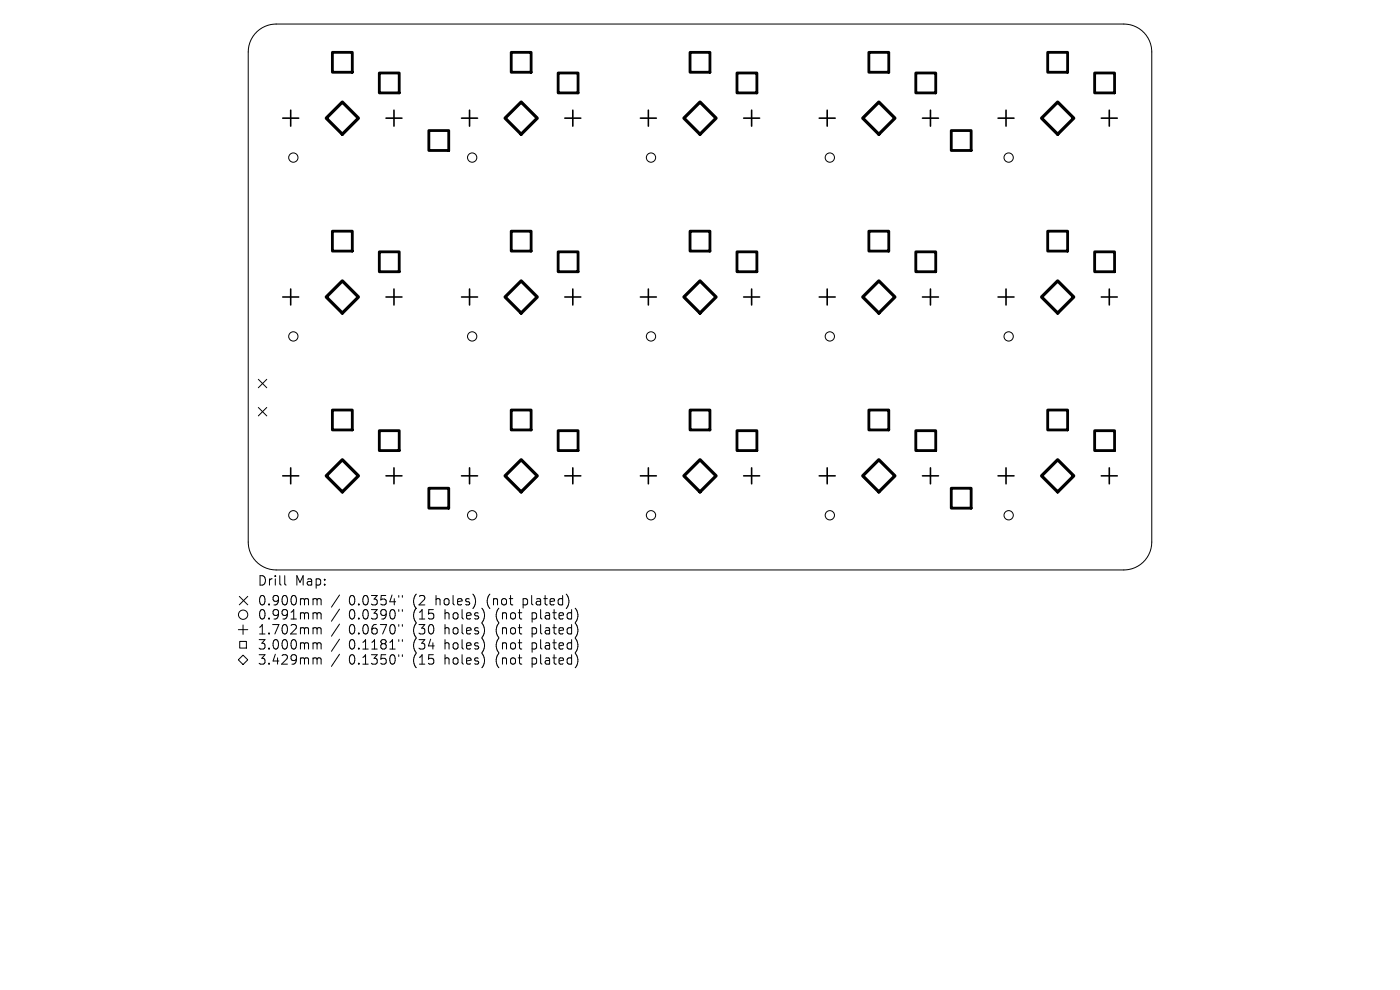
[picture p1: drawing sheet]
<svg xmlns="http://www.w3.org/2000/svg" width="297mm" height="210mm" viewBox="0 0 297 210" stroke-linecap="round" stroke-linejoin="round" font-family="sans-serif">
<defs><g id="words">
<g font-size="2.8">
<text x="54.6" y="124.5">Drill</text>
<text x="62.6" y="124.5">Map:</text>
<text x="54.6" y="128.7">0.900mm</text>
<text x="54.6" y="131.7">0.991mm</text>
<text x="74" y="128.7">0.0354&quot;</text>
<text x="74" y="131.7">0.0390&quot;</text>
<text x="87.7" y="128.7">(2</text>
<text x="87.7" y="131.7">(15</text>
<text x="92.7" y="128.7">holes)</text>
<text x="94.6" y="131.7">holes)</text>
<text x="103.8" y="128.7">(not</text>
<text x="105.7" y="131.7">(not</text>
<text x="111.6" y="128.7">plated)</text>
<text x="113.5" y="131.7">plated)</text>
<text x="54.6" y="134.9">1.702mm</text>
<text x="74" y="134.9">0.0670&quot;</text>
<text x="87.7" y="134.9">(30</text>
<text x="94.6" y="134.9">holes)</text>
<text x="105.7" y="134.9">(not</text>
<text x="113.5" y="134.9">plated)</text>
<text x="54.6" y="138.1">3.000mm</text>
<text x="54.6" y="141.3">3.429mm</text>
<text x="74" y="138.1">0.1181&quot;</text>
<text x="74" y="141.3">0.1350&quot;</text>
<text x="87.7" y="138.1">(34</text>
<text x="87.7" y="141.3">(15</text>
<text x="94.6" y="138.1">holes)</text>
<text x="94.6" y="141.3">holes)</text>
<text x="105.7" y="138.1">(not</text>
<text x="105.7" y="141.3">(not</text>
<text x="113.5" y="138.1">plated)</text>
<text x="113.5" y="141.3">plated)</text>
</g>
</g></defs>
<g fill="none" stroke="#000" stroke-width=".21">
<path d="M54.5 6.7a5.9 5.9 0 0 1 4.1-1.6h179.8a5.9 5.9 0 0 1 5.9 5.9v104a5.9 5.9 0 0 1-5.9 5.9h-179.8a5.9 5.9 0 0 1-5.9-5.9v-104a5.9 5.9 0 0 1 1.8-4.3zM54.8 80.5l1.8 1.8M54.8 86.4l1.8 1.8M56.6 80.5l-1.8 1.8M56.6 86.4l-1.8 1.8M50.6 140l1-1 1 1-1 1zM50.6 133.6h2M50.8 126.5l1.8 1.8M50.9 136.1h1.4v1.4h-1.4zM51.6 132.6v2M52.6 126.5l-1.8 1.8M60.4 122.1v1.7l.3 .3"/>
<path d="M66.7 127l.5 .1 .1 .2M66.7 130l.5 .1 .1 .2M66.7 133.2h.5l.1 .2M66.7 136.4h.3l.3 .2M66.7 139.6h.5l.1 .2M67.3 127.3l.2-.3 .5 .1 .1 1.2M67.3 127.3v1M67.3 130.3v1M67.3 133.4v1.1M67.3 136.6v1.1M67.3 139.8v1.1M67.3 130.3l.2-.3 .5 .1 .1 1.2"/>
<path d="M67.3 133.4l.2-.2h.5l.1 1.3M67.3 136.6l.2-.2h.5l.1 1.3M67.3 139.8l.2-.2h.5l.1 1.3M72 126.2l-1.7 2.6M72 129.2l-1.7 2.6M72 132.4l-1.7 2.6M72 135.6l-1.7 2.6M72 138.8l-1.7 2.6M84.6 126.3v.4M84.6 129.3v.4M84.6 132.5v.4M84.6 135.7v.4"/>
<path d="M84.6 138.9v.4M85.4 126.3v.4M85.4 129.3v.4M85.4 132.5v.4M85.4 135.7v.4M85.4 138.9v.4"/>
<circle cx="62.2" cy="33.4" r=".99"/>
<circle cx="100.2" cy="33.4" r=".99"/>
<circle cx="138.1" cy="33.4" r=".99"/>
<circle cx="176" cy="33.4" r=".99"/>
<circle cx="214" cy="33.4" r=".99"/>
<circle cx="62.2" cy="71.4" r=".99"/>
<circle cx="100.2" cy="71.4" r=".99"/>
<circle cx="138.1" cy="71.4" r=".99"/>
<circle cx="176" cy="71.4" r=".99"/>
<circle cx="214" cy="71.4" r=".99"/>
<circle cx="62.2" cy="109.3" r=".99"/>
<circle cx="100.2" cy="109.3" r=".99"/>
<circle cx="138.1" cy="109.3" r=".99"/>
<circle cx="176" cy="109.3" r=".99"/>
<circle cx="214" cy="109.3" r=".99"/>
<circle cx="51.6" cy="130.4" r=".99"/>
</g>
<g fill="none" stroke="#000" stroke-width=".34">
<path d="M60 25.1h3.4M61.7 23.4v3.4M81.9 25.1h3.4M83.6 23.4v3.4M97.9 25.1h3.4M99.6 23.4v3.4M119.8 25.1h3.4M121.5 23.4v3.4M135.9 25.1h3.3M137.5 23.4v3.4M157.8 25.1h3.3M159.5 23.4v3.4"/>
<path d="M173.8 25.1h3.4M175.5 23.4v3.4M195.7 25.1h3.4M197.4 23.4v3.4M211.7 25.1h3.4M213.4 23.4v3.4M233.6 25.1h3.4M235.3 23.4v3.4M60 63h3.4M61.7 61.3v3.4M81.9 63h3.4M83.6 61.3v3.4"/>
<path d="M97.9 63h3.4M99.6 61.3v3.4M119.8 63h3.4M121.5 61.3v3.4M135.9 63h3.3M137.5 61.3v3.4M157.8 63h3.3M159.5 61.3v3.4M173.8 63h3.4M175.5 61.3v3.4M195.7 63h3.4M197.4 61.3v3.4"/>
<path d="M211.7 63h3.4M213.4 61.3v3.4M233.6 63h3.4M235.3 61.3v3.4M61.7 99.2v3.4M83.6 99.2v3.4M99.6 99.2v3.4M121.5 99.2v3.4M137.5 99.2v3.4M159.5 99.2v3.4M175.5 99.2v3.4M197.4 99.2v3.4"/>
<path d="M213.4 99.2v3.4M235.3 99.2v3.4M60 100.9h3.4M81.9 100.9h3.4M97.9 100.9h3.4M119.8 100.9h3.4M135.9 100.9h3.3M157.8 100.9h3.3M173.8 100.9h3.4M195.7 100.9h3.4M211.7 100.9h3.4M233.6 100.9h3.4"/>
</g>
<g fill="none" stroke="#000" stroke-width=".6">
<path d="M70.5 11.1h4.2v4.2h-4.2zM80.5 15.5h4.2v4.2h-4.2zM108.5 11.1h4.2v4.2h-4.2zM118.4 15.5h4.2v4.2h-4.2zM146.4 11.1h4.2v4.2h-4.2zM156.3 15.5h4.3v4.2h-4.3zM184.3 11.1h4.3v4.2h-4.3zM194.3 15.5h4.2v4.2h-4.2zM222.3 11.1h4.2v4.2h-4.2zM232.2 15.5h4.2v4.2h-4.2zM91 27.7h4.2v4.2h-4.2zM201.8 27.7h4.2v4.2h-4.2z"/>
<path d="M70.5 49h4.2v4.3h-4.2zM80.5 53.4h4.2v4.2h-4.2zM108.5 49h4.2v4.3h-4.2zM118.4 53.4h4.2v4.2h-4.2zM146.4 49h4.2v4.3h-4.2zM156.3 53.4h4.3v4.2h-4.3zM184.3 49h4.3v4.3h-4.3zM194.3 53.4h4.2v4.2h-4.2zM222.3 49h4.2v4.3h-4.2zM232.2 53.4h4.2v4.2h-4.2zM70.5 87h4.2v4.2h-4.2zM80.5 91.4h4.2v4.2h-4.2z"/>
<path d="M108.5 87h4.2v4.2h-4.2zM118.4 91.4h4.2v4.2h-4.2zM146.4 87h4.2v4.2h-4.2zM156.3 91.4h4.3v4.2h-4.3zM184.3 87h4.3v4.2h-4.3zM194.3 91.4h4.2v4.2h-4.2zM222.3 87h4.2v4.2h-4.2zM232.2 91.4h4.2v4.2h-4.2zM91 103.6h4.2v4.2h-4.2zM201.8 103.6h4.2v4.2h-4.2z"/>
</g>
<g fill="none" stroke="#000" stroke-width=".68">
<path d="M69.2 25.1l3.4-3.5 3.4 3.5-3.4 3.4zM107.1 25.1l3.5-3.5 3.4 3.5-3.4 3.4zM145.1 25.1l3.4-3.5 3.4 3.5-3.4 3.4zM183 25.1l3.4-3.5 3.5 3.5-3.5 3.4zM221 25.1l3.4-3.5 3.4 3.5-3.4 3.4zM72.6 59.6l3.4 3.4-3.4 3.4-3.4-3.4zM110.6 59.6l3.4 3.4-3.4 3.4-3.5-3.4zM148.5 59.6l3.4 3.4-3.4 3.4-3.4-3.4zM224.4 59.6l3.4 3.4-3.4 3.4-3.4-3.4zM183 63l3.4-3.4 3.5 3.4-3.5 3.4zM72.6 97.5l3.4 3.4-3.4 3.5-3.4-3.5zM110.6 97.5l3.4 3.4-3.4 3.5-3.5-3.5z"/>
<path d="M148.5 97.5l3.4 3.4-3.4 3.5-3.4-3.5zM224.4 97.5l3.4 3.4-3.4 3.5-3.4-3.5zM183 100.9l3.4-3.4 3.5 3.4-3.5 3.5z"/>
</g>
<use href="#words"/>
</svg>
